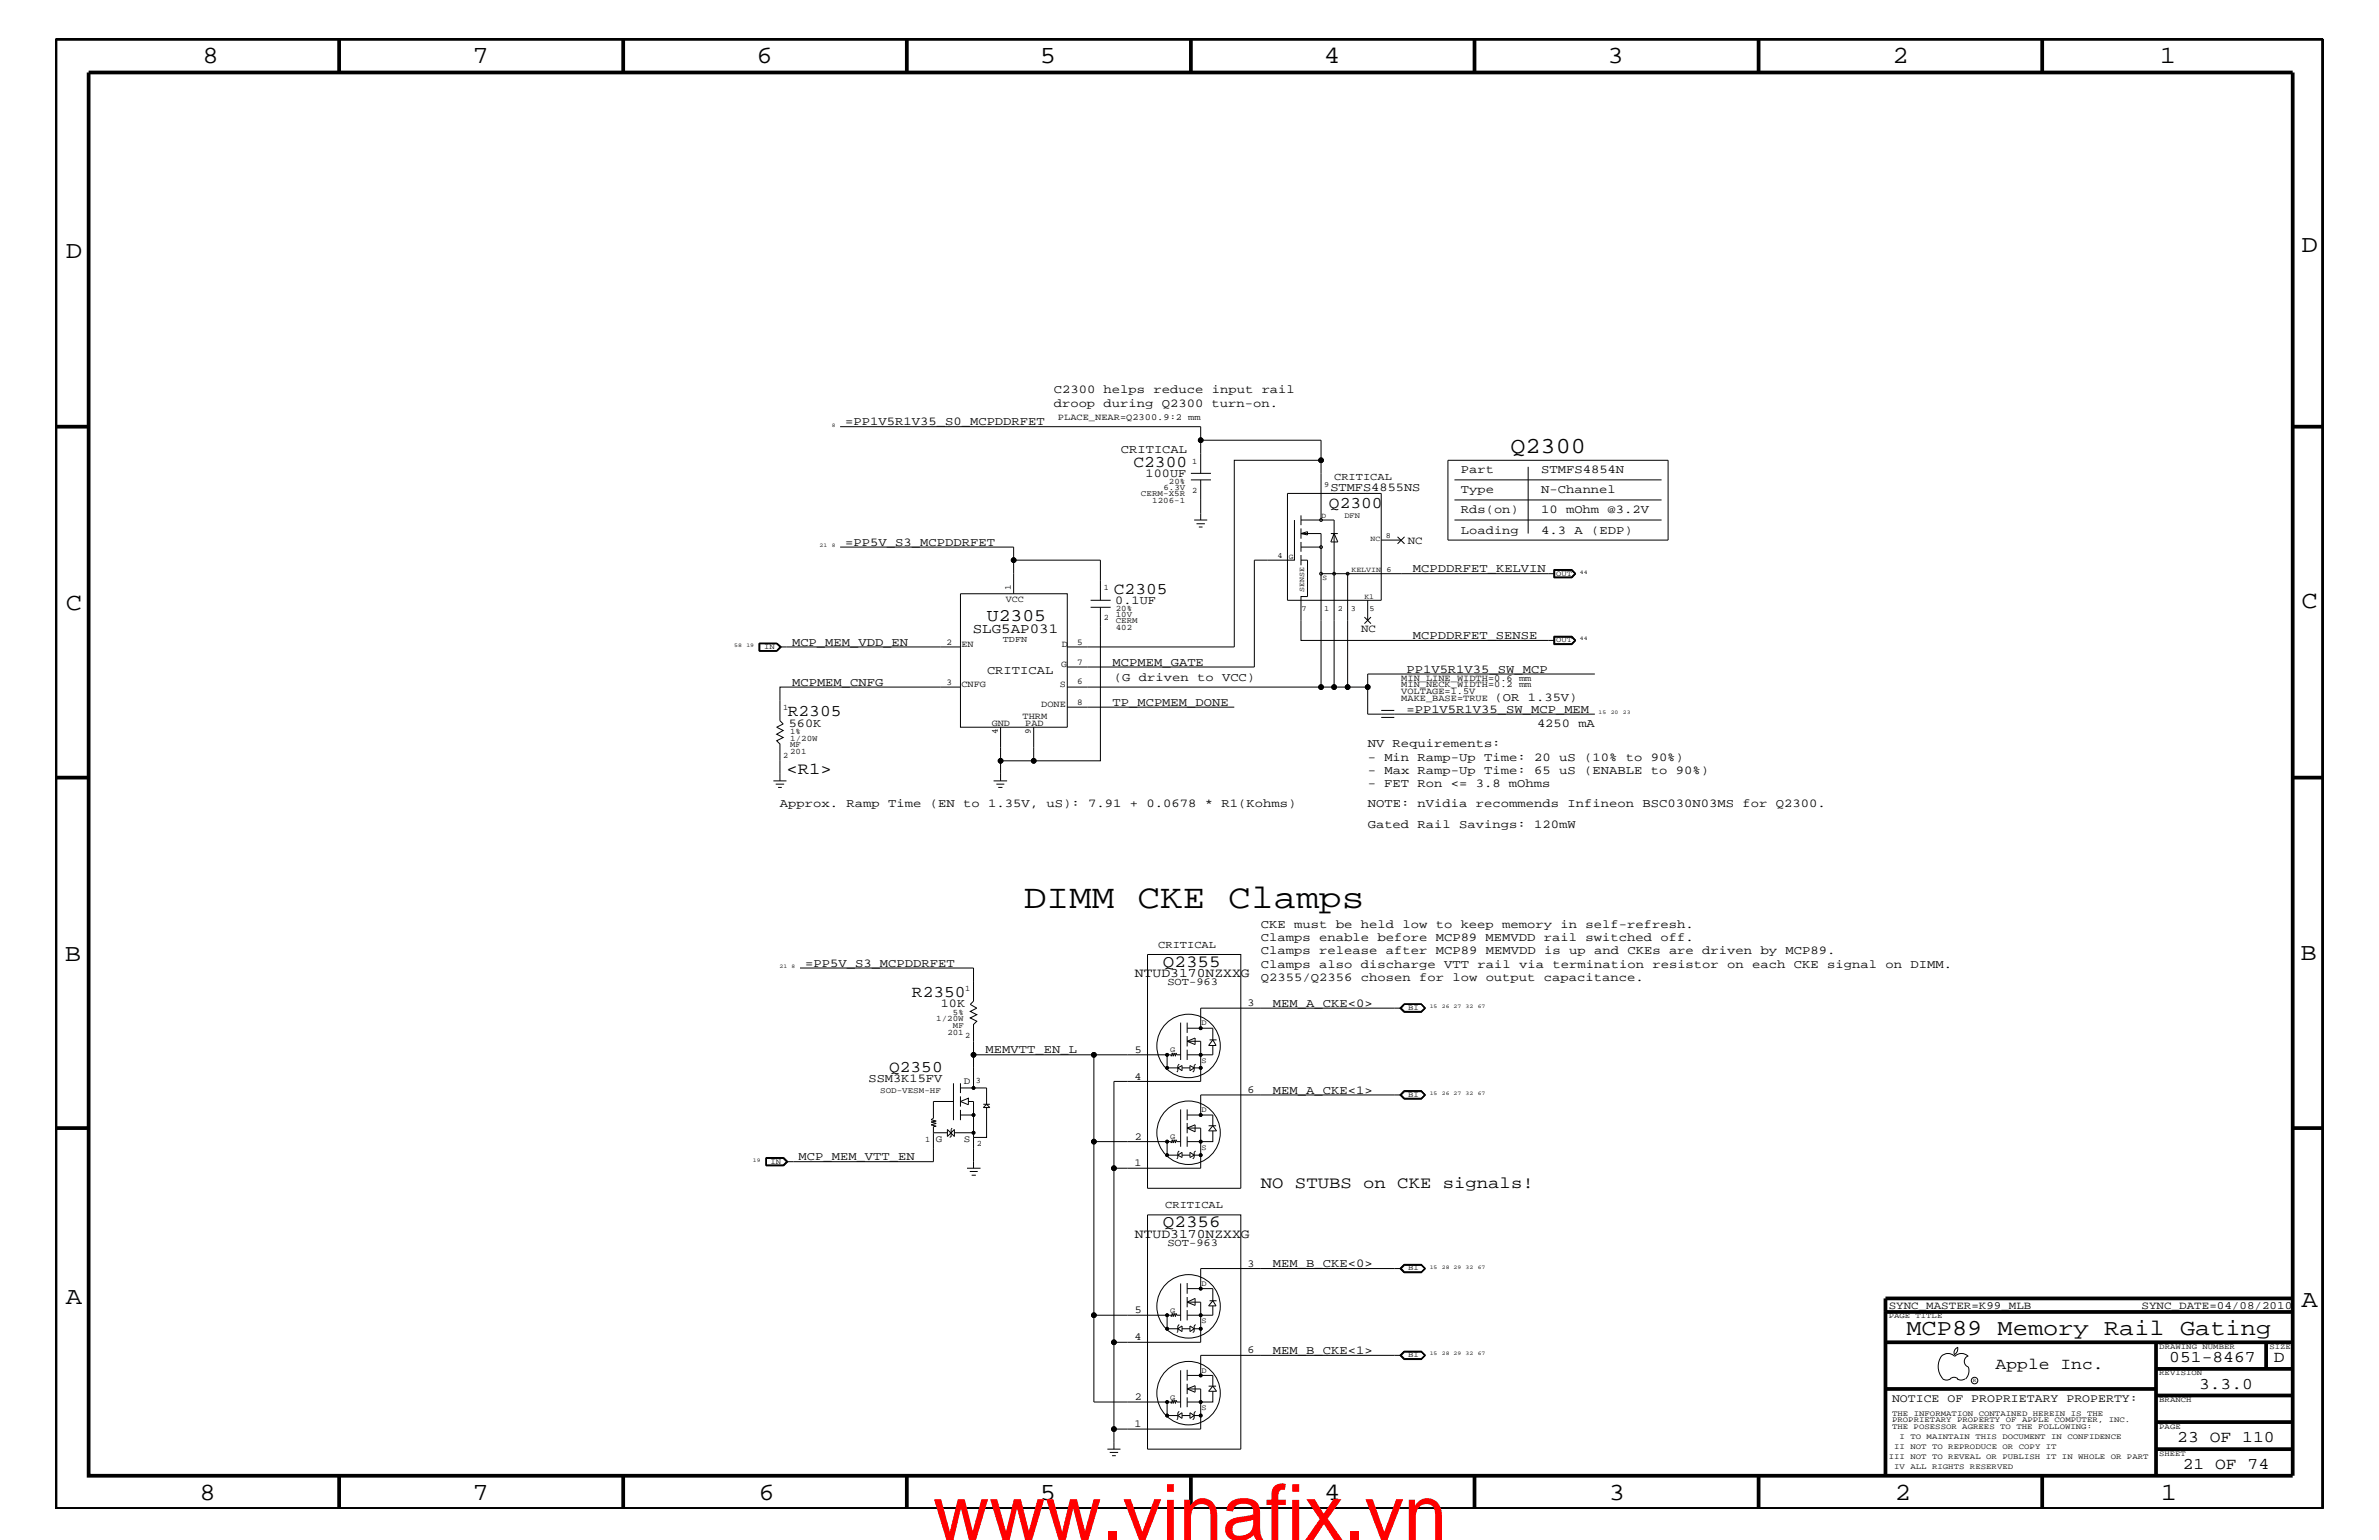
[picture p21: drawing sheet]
<svg xmlns="http://www.w3.org/2000/svg" width="432mm" height="279mm" viewBox="0 0 432 279" stroke-linecap="round" stroke-linejoin="round" font-family="sans-serif">
<defs><g id="words">
<text font-size="14.1" fill="#f00" x="169.3" y="279.4">www.vinafix.vn</text>
<text font-size="6.2" x="185.8" y="164.7">DIMM CKE Clamps</text>
<g font-size="4.5">
<text x="36.7" y="11.5">8</text>
<text x="85.8" y="11.5">7</text>
<text x="137.3" y="11.5">6</text>
<text x="188.7" y="11.5">5</text>
<text x="240.3" y="11.5">4</text>
<text x="291.8" y="11.5">3</text>
<text x="343.5" y="11.5">2</text>
<text x="392" y="11.5">1</text>
<text x="11.9" y="46.8">D</text>
<text x="417.7" y="45.7">D</text>
<text x="11.9" y="110.6">C</text>
<text x="417.7" y="110.3">C</text>
<text x="11.8" y="174.3">B</text>
<text x="417.6" y="174.2">B</text>
<text x="11.9" y="236.7">A</text>
<text x="417.7" y="237.1">A</text>
<text x="36.2" y="272.1">8</text>
<text x="85.8" y="272.1">7</text>
<text x="137.7" y="272.1">6</text>
<text x="188.7" y="272.1">5</text>
<text x="240.4" y="272.1">4</text>
<text x="292" y="272.1">3</text>
<text x="343.9" y="272.1">2</text>
<text x="392.2" y="272.1">1</text>
</g>
<g font-size="4.1">
<text x="274.2" y="82.2">Q2300</text>
<text x="346" y="242.3">MCP89 Memory Rail Gating</text>
</g>
<text font-size="3.2" x="179.1" y="112.7">U2305</text>
<g font-size="3.1">
<text x="211.1" y="175.4">Q2355</text>
<text x="211.1" y="222.6">Q2356</text>
</g>
<g font-size="3">
<text x="205.7" y="84.7">C2300</text>
<text x="241.2" y="92.2">Q2300</text>
<text x="202.2" y="107.7">C2305</text>
<text x="143" y="130">R2305</text>
<text x="142.7" y="140.4">&lt;R1&gt;</text>
<text x="165.5" y="181">R2350</text>
<text x="161.4" y="194.4">Q2350</text>
<text x="228.9" y="215.6">NO STUBS on CKE signals!</text>
<text x="362.2" y="248.4">Apple Inc.</text>
<text x="393.7" y="247.1">051-8467</text>
<text x="399.2" y="252">3.3.0</text>
<text x="412.7" y="247.1">D</text>
<text x="395.2" y="261.6">23 OF 110</text>
<text x="396.2" y="266.6">21 OF 74</text>
</g>
<text font-size="2.5" x="176.6" y="114.8">SLG5AP031</text>
<g font-size="2.4">
<text x="206" y="177.3">NTUD3170NZXXG</text>
<text x="206" y="224.6">NTUD3170NZXXG</text>
</g>
<g font-size="2.2">
<text x="191.3" y="71.3">C2300 helps reduce input rail</text>
<text x="153.4" y="77.2">=PP1V5R1V35_S0_MCPDDRFET</text>
<text x="191.3" y="73.8">droop during Q2300 turn-on.</text>
<text x="203.5" y="82.2">CRITICAL</text>
<text x="207.9" y="86.5">100UF</text>
<text x="241.5" y="89.1">STMFS4855NS</text>
<text x="265.2" y="89.5">Type</text>
<text x="265.2" y="85.9">Part</text>
<text x="279.7" y="89.5">N-Channel</text>
<text x="279.7" y="85.9">STMFS4854N</text>
<text x="265.2" y="93.2">Rds(on)</text>
<text x="279.7" y="93.2">10 mOhm @3.2V</text>
<text x="153.4" y="99">=PP5V_S3_MCPDDRFET</text>
<text x="265.2" y="96.8">Loading</text>
<text x="279.7" y="96.8">4.3 A (EDP)</text>
<text x="256.5" y="103.8">MCPDDRFET_KELVIN</text>
<text x="202.4" y="109.5">0.1UF</text>
<text x="143.8" y="117.2">MCP_MEM_VDD_EN</text>
<text x="256.5" y="115.9">MCPDDRFET_SENSE</text>
<text x="143.8" y="124.4">MCPMEM_CNFG</text>
<text x="179.2" y="122.3">CRITICAL</text>
<text x="201.9" y="120.8">MCPMEM_GATE</text>
<text x="202.2" y="123.5">(G driven to VCC)</text>
<text x="255.3" y="122">PP1V5R1V35_SW_MCP</text>
<text x="143.2" y="131.9">560K</text>
<text x="201.9" y="128">TP_MCPMEM_DONE</text>
<text x="255.3" y="129.3">=PP1V5R1V35_SW_MCP_MEM</text>
<text x="271.3" y="127.1">(OR 1.35V)</text>
<text x="279" y="131.9">4250 mA</text>
<text x="248.2" y="135.6">NV Requirements:</text>
<text x="248.2" y="138">- Min Ramp-Up Time: 20 uS (10% to 90%)</text>
<text x="248.2" y="142.9">- FET Ron &lt;= 3.8 mOhms</text>
<text x="248.2" y="140.4">- Max Ramp-Up Time: 65 uS (ENABLE to 90%)</text>
<text x="141.6" y="146.5">Approx. Ramp Time (EN to 1.35V, uS): 7.91 + 0.0678 * R1(Kohms)</text>
<text x="248.2" y="146.5">NOTE: nVidia recommends Infineon BSC030N03MS for Q2300.</text>
<text x="248.2" y="150.1">Gated Rail Savings: 120mW</text>
<text x="228.9" y="168.3">CKE must be held low to keep memory in self-refresh.</text>
<text x="228.9" y="173.2">Clamps release after MCP89 MEMVDD is up and CKEs are driven by MCP89.</text>
<text x="228.9" y="170.7">Clamps enable before MCP89 MEMVDD rail switched off.</text>
<text x="146.1" y="175.4">=PP5V_S3_MCPDDRFET</text>
<text x="228.9" y="178">Q2355/Q2356 chosen for low output capacitance.</text>
<text x="228.9" y="175.6">Clamps also discharge VTT rail via termination resistor on each CKE signal on DIMM.</text>
<text x="170.8" y="182.7">10K</text>
<text x="231.1" y="182.7">MEM_A_CKE&lt;0&gt;</text>
<text x="178.9" y="191.1">MEMVTT_EN_L</text>
<text x="157.6" y="196.4">SSM3K15FV</text>
<text x="231.1" y="198.4">MEM_A_CKE&lt;1&gt;</text>
<text x="144.9" y="210.5">MCP_MEM_VTT_EN</text>
<text x="231.1" y="229.9">MEM_B_CKE&lt;0&gt;</text>
<text x="231.1" y="245.6">MEM_B_CKE&lt;1&gt;</text>
</g>
<text font-size="2.1" x="343.4" y="254.4">NOTICE OF PROPRIETARY PROPERTY:</text>
<g font-size="2">
<text x="255.5" y="98.7">NC</text>
<text x="247.1" y="114.8">NC</text>
<text x="342.8" y="237.4">SYNC_MASTER=K99_MLB</text>
<text x="388.7" y="237.4">SYNC_DATE=04/08/2010</text>
</g>
<g font-size="1.9">
<text x="242.1" y="87.1">CRITICAL</text>
<text x="210.2" y="172">CRITICAL</text>
<text x="211.9" y="178.8">SOT-963</text>
<text x="226.4" y="182.5">3</text>
<text x="206" y="191">5</text>
<text x="205.9" y="195.9">4</text>
<text x="226.4" y="198.2">6</text>
<text x="206" y="206.8">2</text>
<text x="205.9" y="211.6">1</text>
<text x="211.5" y="219.2">CRITICAL</text>
<text x="211.9" y="226">SOT-963</text>
<text x="226.4" y="229.8">3</text>
<text x="206" y="238.3">5</text>
<text x="205.9" y="243.1">4</text>
<text x="226.4" y="245.6">6</text>
<text x="206" y="254">2</text>
<text x="205.9" y="258.9">1</text>
</g>
<g font-size="1.8">
<text x="174.9" y="196.7">D</text>
<text x="169.8" y="207.2">G</text>
<text x="174.9" y="207.2">S</text>
</g>
<g font-size="1.7">
<text x="192" y="76.2">PLACE_NEAR=Q2300.9:2 mm</text>
<text x="182.5" y="109.2">VCC</text>
<text x="174.5" y="117.4">EN</text>
<text x="192.7" y="117.4">D</text>
<text x="174.5" y="124.7">CNFG</text>
<text x="192.4" y="124.7">S</text>
<text x="192.6" y="121">G</text>
<text x="254.3" y="124.7">MIN_NECK_WIDTH=0.2 mm</text>
<text x="254.3" y="125.9">VOLTAGE=1.5V</text>
<text x="254.3" y="123.5">MIN_LINE_WIDTH=0.6 mm</text>
<text x="180" y="131.7">GND</text>
<text x="185.6" y="130.5">THRM</text>
<text x="186.1" y="131.7">PAD</text>
<text x="189" y="128.3">DONE</text>
<text x="254.3" y="127.1">MAKE_BASE=TRUE</text>
</g>
<g font-size="1.6">
<text x="183.5" y="107.1" transform="rotate(-90 183.5 107.1)">1</text>
<text x="171.8" y="117">2</text>
<text x="182" y="116.5">TDFN</text>
<text x="195.5" y="117">5</text>
<text x="171.8" y="124.2">3</text>
<text x="195.5" y="120.6">7</text>
<text x="195.5" y="124.1">6</text>
<text x="195.5" y="127.9">8</text>
<text x="181.1" y="133.2" transform="rotate(-90 181.1 133.2)">4</text>
<text x="187.1" y="133.2" transform="rotate(-90 187.1 133.2)">9</text>
</g>
<g font-size="1.5">
<text x="211.2" y="88.8">6.3V</text>
<text x="212.2" y="87.7">20%</text>
<text x="216.4" y="89.5">2</text>
<text x="216.4" y="84.1">1</text>
<text x="207.1" y="90">CERM-X5R</text>
<text x="209.1" y="91.2">1206-1</text>
<text x="200.3" y="107.1">1</text>
<text x="200.3" y="112.6">2</text>
<text x="202.5" y="113.1">CERM</text>
<text x="202.5" y="111.9">10V</text>
<text x="202.5" y="110.8">20%</text>
<text x="202.5" y="114.2">402</text>
<text x="142.2" y="128.9">1</text>
<text x="142.2" y="137.4">2</text>
<text x="143.4" y="135.6">MF</text>
<text x="143.4" y="133.2">1%</text>
<text x="143.4" y="134.4">1/20W</text>
<text x="143.4" y="136.8">201</text>
<text x="175.2" y="179.9">1</text>
<text x="169.9" y="185.3">1/20W</text>
<text x="173" y="184.1">5%</text>
<text x="172" y="187.7">201</text>
<text x="173" y="186.5">MF</text>
<text x="175.2" y="188.3">2</text>
<text x="177.1" y="196.5">3</text>
<text x="159.8" y="198.2">SOD-VESM-HF</text>
<text x="167.9" y="207.1">1</text>
<text x="177.3" y="207.9">2</text>
</g>
<g font-size="1.4">
<text x="240.4" y="88.3">9</text>
<text x="239.9" y="93.9">D</text>
<text x="244" y="94">DFN</text>
<text x="231.9" y="101.3">4</text>
<text x="233.9" y="101.4">G</text>
<text x="248.8" y="98.2">NC</text>
<text x="251.5" y="97.6">8</text>
<text x="236.7" y="107.4" transform="rotate(-90 236.7 107.4)">SENSE</text>
<text x="240" y="105.2">S</text>
<text x="245.3" y="103.7">KELVIN</text>
<text x="251.6" y="103.7">6</text>
<text x="282.4" y="104.4">OUT</text>
<text x="236.2" y="110.8">7</text>
<text x="240.4" y="110.8">1</text>
<text x="242.8" y="110.8">2</text>
<text x="245.2" y="110.8">3</text>
<text x="247.6" y="108.7">K1</text>
<text x="248.6" y="110.8">5</text>
<text x="138.7" y="117.8">IN</text>
<text x="282.4" y="116.5">OUT</text>
<text x="255.6" y="183.2">BI</text>
<text x="212.4" y="190.9">G</text>
<text x="218.1" y="186">D</text>
<text x="218.1" y="192.8">S</text>
<text x="218.1" y="201.8">D</text>
<text x="255.6" y="199">BI</text>
<text x="212.4" y="206.6">G</text>
<text x="218.1" y="208.6">S</text>
<text x="139.9" y="211.1">IN</text>
<text x="218.1" y="233.3">D</text>
<text x="255.6" y="230.5">BI</text>
<text x="212.4" y="238.2">G</text>
<text x="342.8" y="239.2">PAGE TITLE</text>
<text x="218.1" y="240.1">S</text>
<text x="391.9" y="244.7">DRAWING NUMBER</text>
<text x="411.9" y="244.7">SIZE</text>
<text x="218.1" y="249">D</text>
<text x="255.6" y="246.2">BI</text>
<text x="391.9" y="249.5">REVISION</text>
<text x="212.4" y="253.9">G</text>
<text x="218.1" y="255.9">S</text>
<text x="343.4" y="256.8">THE INFORMATION CONTAINED HEREIN IS THE</text>
<text x="391.9" y="254.4">BRANCH</text>
<text x="343.4" y="259.3">THE POSESSOR AGREES TO THE FOLLOWING:</text>
<text x="343.4" y="258">PROPRIETARY PROPERTY OF APPLE COMPUTER, INC.</text>
<text x="343.8" y="262.9">II NOT TO REPRODUCE OR COPY IT</text>
<text x="344.8" y="261.1">I TO MAINTAIN THIS DOCUMENT IN CONFIDENCE</text>
<text x="391.9" y="259.3">PAGE</text>
<text x="342.8" y="264.7">III NOT TO REVEAL OR PUBLISH IT IN WHOLE OR PART</text>
<text x="343.8" y="266.6">IV ALL RIGHTS RESERVED</text>
<text x="391.9" y="264.1">SHEET</text>
</g>
<g font-size="1">
<text x="151" y="77.4">8</text>
<text x="148.8" y="99.3">21</text>
<text x="151" y="99.3">8</text>
<text x="286.8" y="104.1">44</text>
<text x="133.3" y="117.4">58</text>
<text x="135.5" y="117.4">19</text>
<text x="286.8" y="116.2">44</text>
<text x="290.2" y="129.6">15</text>
<text x="292.4" y="129.6">20</text>
<text x="294.6" y="129.6">23</text>
<text x="141.5" y="175.6">21</text>
<text x="143.7" y="175.6">8</text>
<text x="259.5" y="182.9">15</text>
<text x="261.7" y="182.9">26 27</text>
<text x="266" y="182.9">32</text>
<text x="268.2" y="182.9">67</text>
<text x="259.5" y="198.7">15</text>
<text x="261.7" y="198.7">26 27</text>
<text x="266" y="198.7">32</text>
<text x="268.2" y="198.7">67</text>
<text x="136.7" y="210.8">19</text>
<text x="259.5" y="230.2">15</text>
<text x="261.7" y="230.2">28 29</text>
<text x="266" y="230.2">32</text>
<text x="268.2" y="230.2">67</text>
<text x="259.5" y="245.9">15</text>
<text x="261.7" y="245.9">28 29</text>
<text x="266" y="245.9">32</text>
<text x="268.2" y="245.9">67</text>
<text x="358.1" y="250.7">R</text>
</g>
</g></defs>
<g fill="none" stroke="#000" stroke-width=".18">
<path d="M152.5 77.4h65.4v2.5M152.5 99.3h31.5v2.3M216.2 87.1h3.6M216.2 85.9h3.6M216.7 94.3h2.4M217.2 95h1.5M217.6 95.6h.7M217.9 87.1v7.2M233.7 89.5h17v19.4h-17zM235 94.3v7.3h-7.3v19.4h-34M236.1 94.3h6v30.4h-2.3v-27.9h-3.7M236.1 93.5v1.8"/>
<path d="M236.1 95.9v1.8M236.1 98.3v1.8M236.1 99.3h3.7M236.1 96.8l1.2-.3v.6zM239.8 94.3v-10.8h-15.8v33.9h-30.3M239.8 83.5v-3.6h-21.9v6M241.6 96.8h1.2M242.1 96.8l.7 1.5h-1.2zM250.7 98h3.6M253.7 97.4l1.2 1.3M254.9 97.4l-1.2 1.3M262.8 83.5h40v14.5h-40z"/>
<path d="M264 94.3h37.6M264 87.1h37.6M264 90.7h37.6M277.4 84.7v12.1M137.8 116.7h3.3l.7 .7-.7 .7h-3.3zM137.8 116.8h3.2M137.8 118.1h3.2M137.8 116.7v1.4M137.9 116.8v1.3M141 116.8l.6 .6-.6 .7M141 116.7l.7 .7-.7 .7M141 116.8l.6 .6"/>
<path d="M141.6 117.4l-.6 .7M141.6 117.4h32.7M174.3 107.7h19.4v24.2h-19.4zM184 107.7v-6.1h15.7v7.3M198 110.2h3.6M198 108.9h3.6M199.7 110.2v27.8h-12.1v-6.1M236.1 101.6h1.2v6.6h-1.2v8h46.1M236.1 100.7v1.9M239.8 104.1h42.4M244.6 104.1v20.6M247.7 112l1.1 1.1"/>
<path d="M248.2 108.9v3.7M248.8 112l-1.1 1.1M282 103.3h3.3l.7 .8-.7 .7h-3.3zM282 115.4h3.3l.7 .8-.7 .8h-3.3zM282.2 103.5h3l.6 .6-.6 .6h-3zM282.2 115.6h3l.6 .6-.6 .6h-3zM285.2 103.4h-3.1v1.4h3.1M285.2 115.5h-3.1v1.4h3.1M285.2 103.4l.8 .7M285.2 103.4l.7 .7-.7 .7M285.2 115.5l.8 .7M285.2 115.5l.7 .7-.7 .7"/>
<path d="M286 104.1l-.8 .7M286 116.2l-.8 .7M174.3 124.7h-32.7v6.1l.6 .5-1.2 .6 1.2 .6-1.2 .7 1.2 .6-1.2 .6 .6 .6v6.7M181.6 131.9v9.8M181.6 138h6M193.7 124.7h46.1M193.7 128.3h30.3M242.1 124.7h6.1M250.7 130.2h2.4M250.7 128.9h2.4M289.5 122.3h-41.3v7.3h41.3M140.4 141.7h2.3"/>
<path d="M140.8 142.3h1.5M141.2 142.9h.7M180.3 141.7h2.5M180.8 142.3h1.5M181.2 142.9h.7M145.2 175.6h31.5v6l-.6 .6 1.2 .7-1.2 .6 1.2 .6-1.2 .6 1.2 .6-.6 .6v5.5h35.8l.1 .2 .2-.6 .1 .6 .2-.6 .3 .6v-.6l.2 .4h.7M208.3 173.2h16.9v42.4h-16.9zM173.1 199.8h-3.7v3.1l-.4 .2 .9 .3-.9 .2 .9 .2-.9 .3 .9 .2-.5 .1v6.4h-26.7M173.1 196.5v6.7M174.3 199.8l1.5-.6v1.2zM174.3 196.5v1.8M174.3 198.9v1.9"/>
<path d="M174.3 197.4h4.8v2.9M175.8 199.8h.9v12.1M176.7 191.4v6M198.5 191.4v15.7h14l.1 .3 .2-.6 .1 .6 .2-.6 .3 .6v-.6l.2 .3h.7M211.8 191.4v2.3h2M213.8 193.7l.7-.4v1zM214 193.1l-.2 .2v1l-.2 .2M214.3 185.5v6.8M214.5 193.7h1.5M215.5 186.5h4.6v2.2l-.7 1h1.3l-.6-1M215.5 188.9h2.4v7.3h-15.7v47.3M215.5 185.5v1.9"/>
<path d="M215.5 188v1.9M215.5 190.4v1.9M215.5 188.9l1.4-.6v1.2zM216.7 193.7l-.7-.4v1l.7-.6h1.2M217 193.1l-.3 .2v1l-.2 .2M219.5 188.7h1.3M220.1 189.7v1.7h-4.6M254.1 182.9l.7-.8h3.2l.7 .8-.7 .8h-3.2zM254.1 198.7l.7-.8h3.2l.7 .8-.7 .7h-3.2zM254.3 182.9h-36.4v3.6M254.3 198.7h-36.4v3.6M254.8 182.2h3.2l.7 .7-.7 .6h-3.2l-.5-.6z"/>
<path d="M254.8 182.1h3.2l.7 .8M254.8 182.1l-.6 .8 .6 .7h3.2l.7-.7M254.8 197.9h3.2l.7 .8M254.8 197.9l-.6 .8 .6 .6M254.9 182.2h3.1l.6 .7-.6 .6h-3.1l-.6-.6zM254.9 198.1h3.1l.6 .6-.6 .5h-3.1l-.6-.5zM258.7 198.7l-.7-.7h-3.2l-.5 .7 .5 .6M258.7 198.7l-.7 .6h-3.2M139 210h3.2l.8 .8-.8 .7h-3.2zM139 210.1h3.2l.7 .7-.7 .6h-3.2M139.1 210.1v1.3M139.1 210.2h3.1l.5 .6"/>
<path d="M142.2 210.1l.6 .7-.6 .6M142.7 210.8l-.5 .6h-3.1M169.4 205.5h2.6M172 204.9v1.3l1.2-1.3v1.3zM172.8 204.7l-.2 .2v1.3l-.2 .2M173.2 205.5h3.5M174.3 201.4v1.8M174.3 202.3h2.4M175.5 211.9h2.5M176 212.5h1.5M176.4 213.2h.7M178.5 200.3h1.2"/>
<path d="M179.1 200.9v5.5h-2.4M179.1 200.3l.6 .6h-1.2zM198.5 207.1v47.3h14l.1 .2 .2-.6 .1 .6 .2-.6 .3 .6v-.6l.2 .4h.7M211.8 207.1v2.5h2M213.8 209.6l.7-.5v.9zM214 208.8l-.2 .3v.9l-.2 .3M214.3 201.3v6.8M214.5 209.6h1.5M215.5 202.3h4.6v1.9l-.7 1h1.4l-.7-1M215.5 204.7h2.4v7.2h-15.7M215.5 201.3v1.9M215.5 203.7v1.9"/>
<path d="M215.5 206.2v1.9M215.5 204.7l1.4-.6v1.2zM216.7 209.6l-.7 .4v-.9l.7 .5h1.2M217 208.8l-.3 .3v.9l-.2 .3M219.4 204.2h1.3M220.1 205.2v1.9h-4.6M198.5 238.6h14l.1 .3 .2-.6 .1 .6 .2-.6 .3 .6v-.6l.2 .3h.7M208.3 220.4h16.9v42.5h-16.9zM211.8 238.6v2.5h2M214.3 232.9v6.7M215.5 233.8h4.6v2.2l-.7 .9h1.3l-.6-.9M215.5 236.2h2.4v7.3h-15.7v15.8"/>
<path d="M215.5 232.8v1.9M215.5 235.3v1.9M215.5 237.7v1.9M215.5 236.2l1.4-.6v1.2zM219.5 236h1.3M220.1 236.9v1.7h-4.6M254.1 230.2l.7-.8h3.2l.7 .8-.7 .7h-3.2zM254.3 230.2h-36.4v3.6M254.8 229.5h3.2l.7 .7-.7 .6h-3.2M254.8 229.5l-.6 .7 .6 .6M254.8 229.5l-.5 .7 .5 .6M254.9 229.6h3.1l.6 .6-.6 .5h-3.1l-.6-.5z"/>
<path d="M211.8 254.4v2.4h2M213.8 241.1l.7-.5v1zM213.8 256.8l.7-.5v1zM214 240.3l-.2 .3v1l-.2 .2M214 256.1l-.2 .2v1l-.2 .3M214.3 248.6v6.8M214.5 256.8h1.5M214.5 241.1h1.5M215.5 249.5h4.6v2l-.7 .9h1.4l-.7-.9M215.5 252h2.4v7.3h-15.7v3.6M215.5 248.5v2M215.5 251.1v1.8"/>
<path d="M215.5 253.5v1.8M215.5 252l1.4-.6v1.2zM216.7 256.8l-.7 .5v-1l.7 .5h1.2M216.7 241.1l-.7-.5v1l.7-.5h1.2M217 240.3l-.3 .3v1l-.2 .2M217 256.1l-.3 .2v1l-.2 .3M219.4 251.5h1.3M220.1 252.4v2h-4.6M254.1 245.9l.7-.8h3.2l.7 .8-.7 .8h-3.2zM254.3 245.9h-36.4v3.6M254.8 245.2h3.2l.7 .7-.7 .7h-3.2M254.8 245.2l-.6 .7 .6 .7"/>
<path d="M254.8 245.2l-.5 .7 .5 .7M254.9 245.3h3.1l.6 .6-.6 .6h-3.1l-.6-.6zM352.3 246.1a1.69 1.69 0 0 1 2.5 0 1.72 1.72 0 0 1 2.4 0M352.4 246a3.2 3.2 0 0 0 .4 4.3l.8 .1 .4-.2M354 250.2l.7-.3 .7 .3M355.2 250.2l.7 .2 .7-.2M355.3 244.4v.3a1.18 1.18 0 0 1-.6 1.1M355.4 244.4a.99 .99 0 0 0-.6 1.4M357.2 246a1.04 1.04 0 0 0-.7 1 1.04 1.04 0 0 0 .7 1M357.3 248l.1 .7a2.11 2.11 0 0 1-.6 1.5M201 262.9h2.4M201.4 263.5h1.5"/>
<path d="M201.8 264.1h.7"/>
<circle cx="217.9" cy="79.9" r=".42"/>
<circle cx="239.8" cy="83.5" r=".42"/>
<circle cx="239.8" cy="99.3" r=".25"/>
<circle cx="239.8" cy="94.3" r=".25"/>
<circle cx="184" cy="101.6" r=".42"/>
<circle cx="239.8" cy="104.1" r=".25"/>
<circle cx="242.1" cy="104.1" r=".25"/>
<circle cx="244.6" cy="104.1" r=".25"/>
<circle cx="181.6" cy="138" r=".42"/>
<circle cx="187.6" cy="138" r=".42"/>
<circle cx="239.8" cy="124.7" r=".42"/>
<circle cx="242.1" cy="124.7" r=".42"/>
<circle cx="244.6" cy="124.7" r=".42"/>
<circle cx="248.2" cy="124.7" r=".42"/>
<circle cx="176.7" cy="191.4" r=".42"/>
<circle cx="176.7" cy="197.4" r=".25"/>
<circle cx="198.5" cy="191.4" r=".42"/>
<circle cx="211.8" cy="193.7" r=".25"/>
<circle cx="211.8" cy="191.4" r=".25"/>
<circle cx="215.7" cy="189.8" r="5.8"/>
<circle cx="217.9" cy="186.5" r=".25"/>
<circle cx="217.9" cy="193.7" r=".25"/>
<circle cx="217.9" cy="191.4" r=".25"/>
<circle cx="176.7" cy="205.5" r=".25"/>
<circle cx="176.7" cy="202.3" r=".25"/>
<circle cx="198.5" cy="207.1" r=".42"/>
<circle cx="202.2" cy="211.9" r=".42"/>
<circle cx="211.8" cy="209.6" r=".25"/>
<circle cx="211.8" cy="207.1" r=".25"/>
<circle cx="215.7" cy="205.5" r="5.8"/>
<circle cx="217.9" cy="209.6" r=".25"/>
<circle cx="217.9" cy="202.3" r=".25"/>
<circle cx="217.9" cy="207.1" r=".25"/>
<circle cx="198.5" cy="238.6" r=".42"/>
<circle cx="211.8" cy="238.6" r=".25"/>
<circle cx="215.7" cy="237" r="5.8"/>
<circle cx="217.9" cy="233.8" r=".25"/>
<circle cx="217.9" cy="238.6" r=".25"/>
<circle cx="202.2" cy="243.5" r=".42"/>
<circle cx="202.2" cy="259.3" r=".42"/>
<circle cx="211.8" cy="241.1" r=".25"/>
<circle cx="211.8" cy="256.8" r=".25"/>
<circle cx="211.8" cy="254.4" r=".25"/>
<circle cx="215.7" cy="252.8" r="5.8"/>
<circle cx="217.9" cy="241.1" r=".25"/>
<circle cx="217.9" cy="256.8" r=".25"/>
<circle cx="217.9" cy="254.4" r=".25"/>
<circle cx="217.9" cy="249.5" r=".25"/>
<circle cx="358.4" cy="250.5" r=".59"/>
</g>
<g fill="#000">
<circle cx="217.9" cy="79.9" r=".42"/>
<circle cx="239.8" cy="83.5" r=".42"/>
<circle cx="184" cy="101.6" r=".42"/>
<circle cx="181.6" cy="138" r=".42"/>
<circle cx="187.6" cy="138" r=".42"/>
<circle cx="239.8" cy="124.7" r=".42"/>
<circle cx="242.1" cy="124.7" r=".42"/>
<circle cx="244.6" cy="124.7" r=".42"/>
<circle cx="248.2" cy="124.7" r=".42"/>
<circle cx="176.7" cy="191.4" r=".42"/>
<circle cx="176.7" cy="197.4" r=".25"/>
<circle cx="198.5" cy="191.4" r=".42"/>
<circle cx="211.8" cy="193.7" r=".25"/>
<circle cx="211.8" cy="191.4" r=".25"/>
<circle cx="217.9" cy="186.5" r=".25"/>
<circle cx="217.9" cy="193.7" r=".25"/>
<circle cx="217.9" cy="191.4" r=".25"/>
<circle cx="176.7" cy="205.5" r=".25"/>
<circle cx="176.7" cy="202.3" r=".25"/>
<circle cx="198.5" cy="207.1" r=".42"/>
<circle cx="202.2" cy="211.9" r=".42"/>
<circle cx="211.8" cy="209.6" r=".25"/>
<circle cx="211.8" cy="207.1" r=".25"/>
<circle cx="217.9" cy="209.6" r=".25"/>
<circle cx="217.9" cy="202.3" r=".25"/>
<circle cx="217.9" cy="207.1" r=".25"/>
<circle cx="198.5" cy="238.6" r=".42"/>
<circle cx="211.8" cy="238.6" r=".25"/>
<circle cx="217.9" cy="233.8" r=".25"/>
<circle cx="217.9" cy="238.6" r=".25"/>
<circle cx="202.2" cy="243.5" r=".42"/>
<circle cx="202.2" cy="259.3" r=".42"/>
<circle cx="211.8" cy="241.1" r=".25"/>
<circle cx="211.8" cy="256.8" r=".25"/>
<circle cx="211.8" cy="254.4" r=".25"/>
<circle cx="217.9" cy="241.1" r=".25"/>
<circle cx="217.9" cy="256.8" r=".25"/>
<circle cx="217.9" cy="254.4" r=".25"/>
<circle cx="217.9" cy="249.5" r=".25"/>
</g>
<g fill="none" stroke="#000" stroke-width=".68" stroke-linecap="butt">
<path d="M10.1 7.1h411.5v266.7h-411.5zM16.1 13.2h400v254.5h-400zM61.6 7.1v6.1M113.1 7.1v6.1M164.6 7.1v6.1M216.2 7.1v6.1M267.6 7.1v6.1M319.2 7.1v6.1M370.7 7.1v6.1M10.1 77.4h6M416.1 77.4h5.5M10.1 141.1h6"/>
<path d="M416.1 141.1h5.5M10.1 204.7h6M416.1 204.7h5.5M342.2 238h73.9M416.1 235.6h-73.9v32.1M342.2 243.5h73.9M342.2 252h49.1M391.3 243.5v24.2M391.3 258h24.8M391.3 253.2h24.8M391.3 248.4h24.8M411.3 243.5v4.9"/>
<path d="M61.6 267.7v6.1M113.1 267.7v6.1M164.6 267.7v6.1M216.2 268v5.8M267.6 267.7v6.1M319.2 267.7v6.1M370.7 267.7v6.1M391.3 262.9h24.8"/>
</g>
<use href="#words"/>
</svg>
